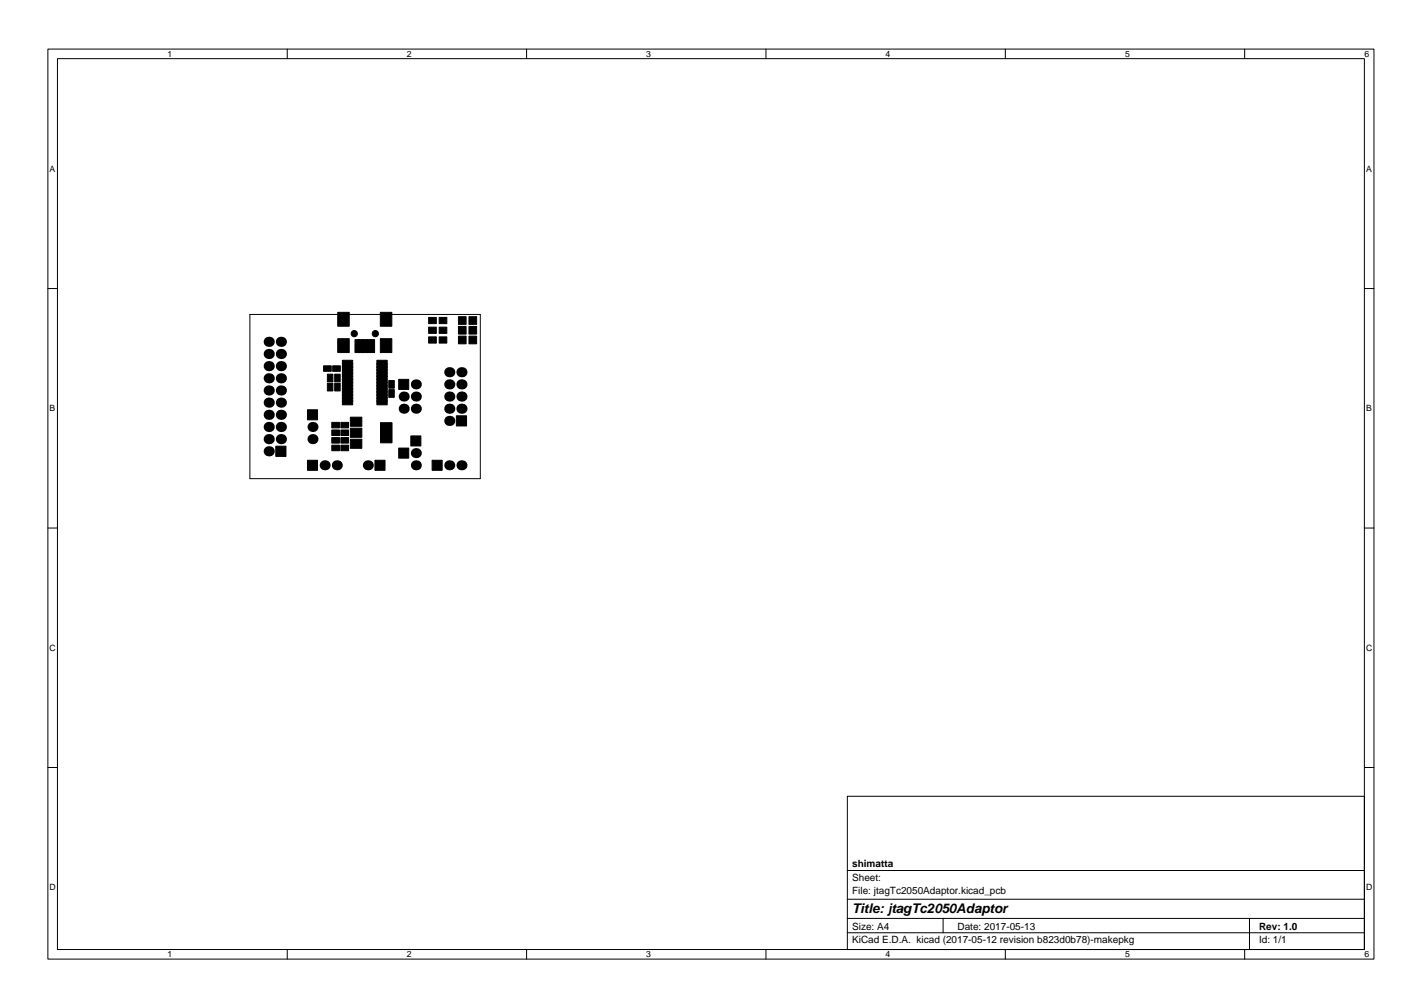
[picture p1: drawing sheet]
<svg xmlns="http://www.w3.org/2000/svg" width="297mm" height="210mm" viewBox="0 0 297 210" stroke-linecap="round" stroke-linejoin="round" font-family="sans-serif">
<defs><g id="words">
<text font-size="2.8" x="178" y="190.6">Title: jtagTc2050Adaptor</text>
<g font-size="2.1">
<text x="178" y="184">Sheet:</text>
<text x="178" y="181">shimatta</text>
<text x="178" y="186.7">File: jtagTc2050Adaptor.kicad_pcb</text>
<text x="178" y="196.9">KiCad E.D.A. kicad (2017-05-12 revision b823d0b78)-makepkg</text>
<text x="178" y="194.1">Size: A4</text>
<text x="200" y="194.1">Date: 2017-05-13</text>
<text x="263" y="194.1">Rev: 1.0</text>
<text x="263" y="196.9">Id: 1/1</text>
</g>
<g font-size="1.8">
<text x="35" y="11.9">1</text>
<text x="85" y="11.9">2</text>
<text x="135" y="11.9">3</text>
<text x="185" y="11.9">4</text>
<text x="235" y="11.9">5</text>
<text x="285" y="11.9">6</text>
<text x="10.3" y="35.9">A</text>
<text x="285.3" y="35.9">A</text>
<text x="10.3" y="85.9">B</text>
<text x="285.3" y="85.9">B</text>
<text x="10.3" y="135.9">C</text>
<text x="285.3" y="135.9">C</text>
<text x="10.3" y="185.9">D</text>
<text x="285.3" y="185.9">D</text>
<text x="35" y="199.9">1</text>
<text x="85" y="199.9">2</text>
<text x="135" y="199.9">3</text>
<text x="185" y="199.9">4</text>
<text x="235" y="199.9">5</text>
<text x="285" y="199.9">6</text>
</g>
</g></defs>
<g fill="none" stroke="#000" stroke-width=".21">
<path d="M10 10.2h277v190.1h-277zM12 12.2h273v186.1h-273zM60 10.2v2M110 10.2v2M160 10.2v2M210 10.2v2M260 10.2v2M10 60.2h2M52.2 65.7h48.1v34.2h-48.1zM285 60.2h2M10 110.2h2M285 110.2h2"/>
<path d="M10 160.2h2M177 166.3h108v32h-108zM285 160.2h2M60 198.3v2M110 198.3v2M160 198.3v2M177 194.8h108M177 191.8h108M177 187.8h108M177 181.8h108M197 191.8v3M210 198.3v2"/>
<path d="M260 198.3v2M261 191.8v6.5"/>
</g>
<g fill="#000" stroke="#000" stroke-width=".21">
<path d="M68.4 78.1h1.1v1.6h-1.1zM67.6 76.4h1.6v1.1h-1.6zM69.9 78.1h1.2v1.6h-1.2zM70.6 65.2h2.4v2.9h-2.4zM70.6 70.7h2.4v2.9h-2.4zM69.5 76.4h1.6v1.1h-1.6zM71.5 79.8h2.2v.8h-2.2zM71.5 79.1h2.2v.9h-2.2zM71.5 78.5h2.2v.8h-2.2zM71.5 77.8h2.2v.9h-2.2zM71.5 77.2h2.2v.8h-2.2zM71.5 76.5h2.2v.9h-2.2z"/>
<path d="M71.5 75.9h2.2v.8h-2.2zM71.5 75.2h2.2v.9h-2.2zM74.1 70.9h.9v2.7h-.9zM75 70.9h.8v2.7h-.8zM75.7 70.9h1v2.7h-1zM76.6 70.9h.8v2.7h-.8zM77.4 70.9h.9v2.7h-.9zM79.4 65.2h2.4v2.9h-2.4zM79.4 70.7h2.4v2.9h-2.4zM78.7 75.2h2.2v.9h-2.2zM78.7 75.9h2.2v.8h-2.2zM78.7 76.5h2.2v.9h-2.2z"/>
<path d="M78.7 77.2h2.2v.8h-2.2zM78.7 77.8h2.2v.9h-2.2zM78.7 78.5h2.2v.8h-2.2zM78.7 79.1h2.2v.9h-2.2zM78.7 79.8h2.2v.8h-2.2zM89.5 66.3h1.6v1.3h-1.6zM89.5 68.3h1.6v1.3h-1.6zM89.5 70.3h1.6v1.3h-1.6zM91.7 66.3h1.6v1.3h-1.6zM91.7 68.3h1.6v1.3h-1.6zM91.7 70.3h1.6v1.3h-1.6zM95.8 66.1h1.6v1.6h-1.6z"/>
<path d="M95.8 68.2h1.6v1.6h-1.6zM95.8 70.2h1.6v1.6h-1.6zM98 66.1h1.6v1.6h-1.6zM98 68.2h1.6v1.6h-1.6zM98 70.2h1.6v1.6h-1.6zM57.6 93.2h2.1v2.1h-2.1zM64.2 85.6h2.1v2.1h-2.1zM64.2 96.1h2.1v2.1h-2.1zM68.4 80h1.1v1.6h-1.1zM69.9 80h1.2v1.6h-1.2zM69.3 91.4h1.6v1.1h-1.6zM69.3 89.8h1.6v1.1h-1.6z"/>
<path d="M69.3 88.2h1.6v1.1h-1.6zM69.3 93h1.6v1.1h-1.6zM71.2 91.4h1.6v1.1h-1.6zM71.2 89.8h1.6v1.1h-1.6zM71.2 88.2h1.6v1.1h-1.6zM71.2 93h1.6v1.1h-1.6zM73.2 87.1h2.4v1.9h-2.4zM73.2 91.7h2.4v1.9h-2.4zM73.2 89.4h2.4v1.9h-2.4zM71.5 83.7h2.2v.8h-2.2zM71.5 83h2.2v.9h-2.2zM71.5 82.4h2.2v.8h-2.2z"/>
<path d="M71.5 81.7h2.2v.9h-2.2zM71.5 81.1h2.2v.8h-2.2zM71.5 80.4h2.2v.9h-2.2zM78.3 96.1h2.1v2.1h-2.1zM79.5 88.3h2.4v4.2h-2.4zM78.7 80.4h2.2v.9h-2.2zM78.7 81.1h2.2v.8h-2.2zM78.7 81.7h2.2v.9h-2.2zM78.7 82.4h2.2v.8h-2.2zM78.7 83h2.2v.9h-2.2zM78.7 83.7h2.2v.8h-2.2zM81.2 81.4h1.2v1.6h-1.2z"/>
<path d="M81.2 79.5h1.2v1.6h-1.2zM83.3 93.6h2.1v2.1h-2.1zM83.3 79.2h2.1v2.1h-2.1zM85.8 91h2.1v2.1h-2.1zM90.3 96.1h2.1v2.1h-2.1zM95.3 86.8h2.2v2.1h-2.2z"/>
<circle cx="74" cy="69.7" r=".65"/>
<circle cx="78.4" cy="69.7" r=".65"/>
</g>
<g fill="#000">
<circle cx="56.1" cy="76.4" r="1.06"/>
<circle cx="56.1" cy="71.4" r="1.06"/>
<circle cx="56.1" cy="79" r="1.06"/>
<circle cx="56.1" cy="73.9" r="1.06"/>
<circle cx="58.7" cy="73.9" r="1.06"/>
<circle cx="58.7" cy="76.4" r="1.06"/>
<circle cx="58.7" cy="71.4" r="1.06"/>
<circle cx="58.7" cy="79" r="1.06"/>
<circle cx="93.9" cy="77.7" r="1.06"/>
<circle cx="96.4" cy="77.7" r="1.06"/>
<circle cx="56.1" cy="94.2" r="1.06"/>
<circle cx="56.1" cy="91.7" r="1.06"/>
<circle cx="56.1" cy="89.1" r="1.06"/>
<circle cx="56.1" cy="86.6" r="1.06"/>
<circle cx="56.1" cy="81.5" r="1.06"/>
<circle cx="56.1" cy="84.1" r="1.06"/>
<circle cx="58.7" cy="91.7" r="1.06"/>
<circle cx="58.7" cy="84.1" r="1.06"/>
<circle cx="58.7" cy="86.6" r="1.06"/>
<circle cx="58.7" cy="89.1" r="1.06"/>
<circle cx="58.7" cy="81.5" r="1.06"/>
<circle cx="65.3" cy="89.1" r="1.05"/>
<circle cx="65.3" cy="91.7" r="1.05"/>
<circle cx="67.8" cy="97.1" r="1.05"/>
<circle cx="70.4" cy="97.1" r="1.05"/>
<circle cx="76.8" cy="97.1" r="1.05"/>
<circle cx="84.3" cy="82.8" r="1.05"/>
<circle cx="84.3" cy="85.3" r="1.05"/>
<circle cx="86.9" cy="97.1" r="1.05"/>
<circle cx="86.9" cy="80.3" r="1.05"/>
<circle cx="86.9" cy="85.3" r="1.05"/>
<circle cx="86.9" cy="82.8" r="1.05"/>
<circle cx="86.9" cy="94.6" r="1.05"/>
<circle cx="93.9" cy="97.1" r="1.05"/>
<circle cx="93.9" cy="87.9" r="1.06"/>
<circle cx="93.9" cy="80.3" r="1.06"/>
<circle cx="93.9" cy="82.8" r="1.06"/>
<circle cx="93.9" cy="85.3" r="1.06"/>
<circle cx="96.4" cy="97.1" r="1.05"/>
<circle cx="96.4" cy="80.3" r="1.06"/>
<circle cx="96.4" cy="82.8" r="1.06"/>
<circle cx="96.4" cy="85.3" r="1.06"/>
</g>
<use href="#words"/>
</svg>
